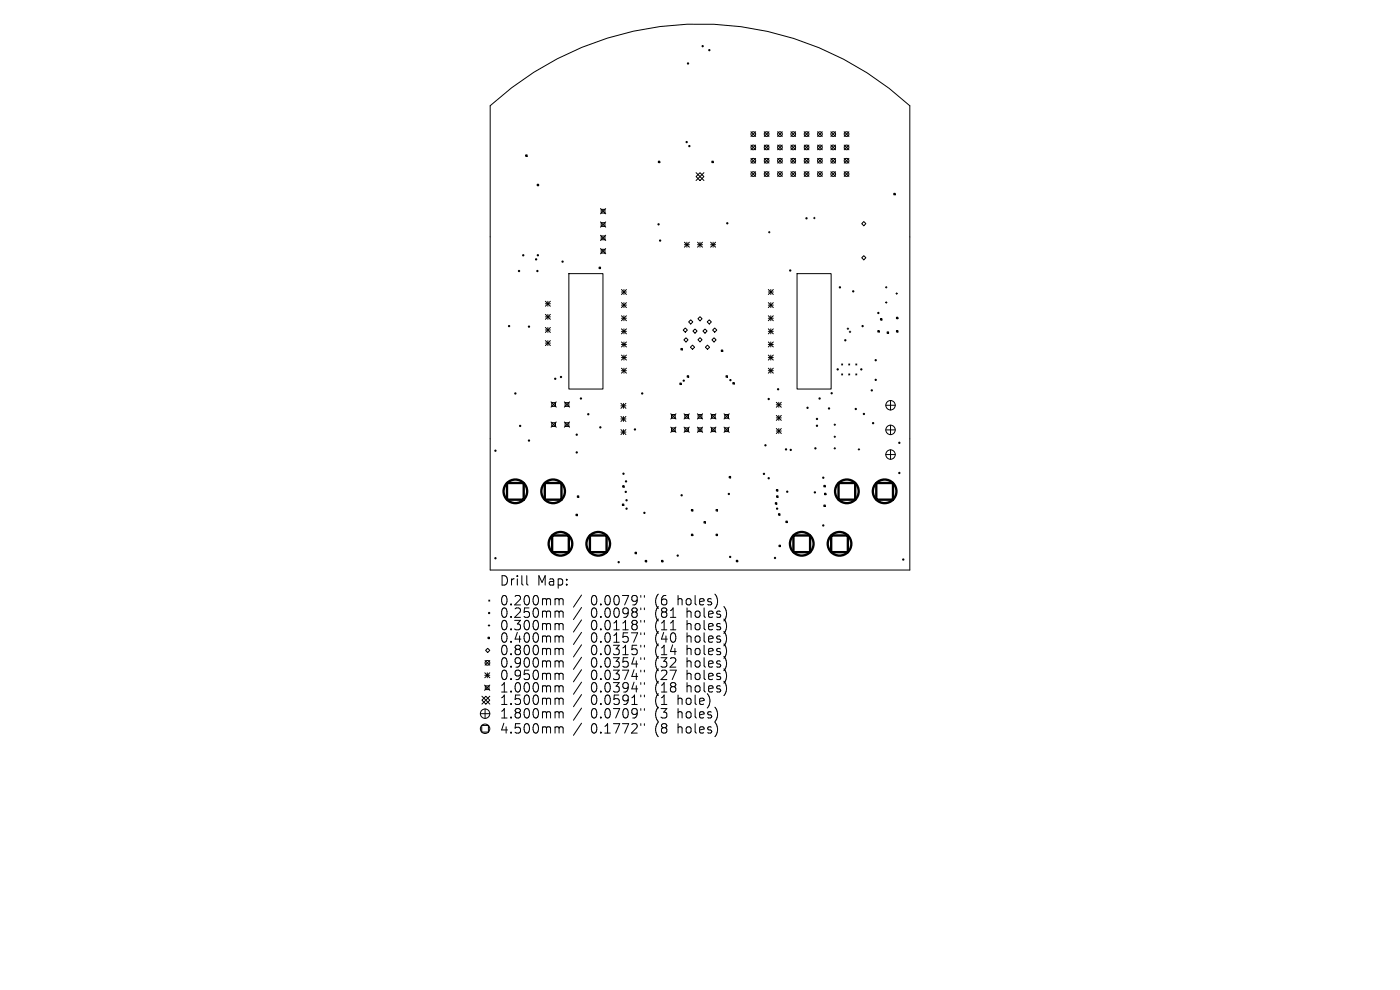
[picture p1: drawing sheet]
<svg xmlns="http://www.w3.org/2000/svg" width="297mm" height="210mm" viewBox="0 0 297 210" stroke-linecap="round" stroke-linejoin="round" font-family="sans-serif">
<defs><g id="words">
<g font-size="2.8">
<text x="105.9" y="124.5">Drill</text>
<text x="113.9" y="124.5">Map:</text>
<text x="105.9" y="128.7">0.200mm</text>
<text x="105.9" y="131.3">0.250mm</text>
<text x="125.4" y="128.7">0.0079&quot;</text>
<text x="125.4" y="131.3">0.0098&quot;</text>
<text x="139.1" y="128.7">(6</text>
<text x="139.1" y="131.3">(81</text>
<text x="144" y="128.7">holes)</text>
<text x="145.9" y="131.3">holes)</text>
<text x="105.9" y="134">0.300mm</text>
<text x="105.9" y="136.6">0.400mm</text>
<text x="125.4" y="134">0.0118&quot;</text>
<text x="125.4" y="136.6">0.0157&quot;</text>
<text x="139.1" y="134">(11</text>
<text x="139.1" y="136.6">(40</text>
<text x="145.9" y="134">holes)</text>
<text x="145.9" y="136.6">holes)</text>
<text x="105.9" y="139.3">0.800mm</text>
<text x="105.9" y="141.9">0.900mm</text>
<text x="125.4" y="139.3">0.0315&quot;</text>
<text x="125.4" y="141.9">0.0354&quot;</text>
<text x="139.1" y="139.3">(14</text>
<text x="139.1" y="141.9">(32</text>
<text x="145.9" y="139.3">holes)</text>
<text x="145.9" y="141.9">holes)</text>
<text x="105.9" y="144.5">0.950mm</text>
<text x="105.9" y="147.2">1.000mm</text>
<text x="105.9" y="149.8">1.500mm</text>
<text x="125.4" y="144.5">0.0374&quot;</text>
<text x="125.4" y="147.2">0.0394&quot;</text>
<text x="125.4" y="149.8">0.0591&quot;</text>
<text x="139.1" y="144.5">(27</text>
<text x="139.1" y="147.2">(18</text>
<text x="139.1" y="149.8">(1</text>
<text x="144" y="149.8">hole)</text>
<text x="145.9" y="144.5">holes)</text>
<text x="145.9" y="147.2">holes)</text>
<text x="105.9" y="152.7">1.800mm</text>
<text x="105.9" y="155.9">4.500mm</text>
<text x="125.4" y="152.7">0.0709&quot;</text>
<text x="125.4" y="155.9">0.1772&quot;</text>
<text x="139.1" y="152.7">(3</text>
<text x="139.1" y="155.9">(8</text>
<text x="144" y="152.7">holes)</text>
<text x="144" y="155.9">holes)</text>
</g>
</g></defs>
<g fill="none" stroke="#000" stroke-width=".21">
<path d="M104 22.4a65.8 65.8 0 0 1 89 0v98.5h-89zM111.5 32.9h.3v.3h-.3zM114 39.1h.3v.3h-.3zM139.7 34.2h.3v.3h-.3zM147.7 37.5l.8-.9 .8 .9-.8 .8zM147.7 36.6l1.6 1.7M149.3 36.6l-1.6 1.7M151 34.2h.3v.3h-.3zM159.3 27.9l1 1M159.3 30.8l1 1M159.3 33.6l1 1M159.3 36.4l1 1"/>
<path d="M160.3 27.9l-1 1M160.3 30.8l-1 1M160.3 33.6l-1 1M160.3 36.4l-1 1M162.1 30.8l1 1M162.1 33.6l1 1M162.1 36.4l1 1M162.1 27.9l1 1M163.1 27.9l-1 1M163.1 30.8l-1 1M163.1 33.6l-1 1M163.1 36.4l-1 1"/>
<path d="M165 33.6l1 1M165 36.4l1 1M165 30.8l1 1M165 27.9l1 1M166 27.9l-1 1M166 30.8l-1 1M166 33.6l-1 1M166 36.4l-1 1M167.8 36.4l1 1M167.8 33.6l1 1M167.8 30.8l1 1M167.8 27.9l1 1"/>
<path d="M168.8 27.9l-1 1M168.8 30.8l-1 1M168.8 33.6l-1 1M168.8 36.4l-1 1M170.6 36.4l1 1M170.6 33.6l1 1M170.6 30.8l1 1M170.6 27.9l1 1M171.6 27.9l-1 1M171.6 30.8l-1 1M171.6 33.6l-1 1M171.6 36.4l-1 1"/>
<path d="M173.4 36.4l1 1M173.4 33.6l1 1M173.4 30.8l1 1M173.4 27.9l1 1M174.4 27.9l-1 1M174.4 30.8l-1 1M174.4 33.6l-1 1M174.4 36.4l-1 1M176.3 33.6l1 1M176.3 30.8l1 1M176.3 27.9l1 1M176.3 36.4l1 1"/>
<path d="M177.3 27.9l-1 1M177.3 30.8l-1 1M177.3 33.6l-1 1M177.3 36.4l-1 1M179.1 36.4l1 1M179.1 33.6l1 1M179.1 30.8l1 1M179.1 27.9l1 1M180.1 27.9l-1 1M180.1 30.8l-1 1M180.1 33.6l-1 1M180.1 36.4l-1 1"/>
<path d="M120.7 58h7.2v24.5h-7.2zM127.1 56.7h.3v.3h-.3zM127.4 44.2l1.1 1.2M127.4 47.1l1.1 1.1M127.4 49.9l1.1 1.1M127.4 52.7l1.1 1.1M127.5 44.4h.8v.8h-.8zM127.5 47.2h.8v.8h-.8zM127.5 50.1h.8v.8h-.8zM127.5 52.9h.8v.8h-.8zM128.5 44.2l-1.1 1.2M128.5 47.1l-1.1 1.1"/>
<path d="M128.5 49.9l-1.1 1.1M128.5 52.7l-1.1 1.1M145.2 51.4l1 1M145.2 51.9h1M145.7 51.4v1M146.2 51.4l-1 1M148 51.9h1M148 51.4l1 1M148.5 51.4v1M149 51.4l-1 1M150.8 51.9h1M150.8 51.4l1 1"/>
<path d="M151.3 51.4v1M151.8 51.4l-1 1M163 49.3h.4M163.2 49.1v.3M169.1 58h7.2v24.5h-7.2zM172.6 46.3h.3M172.8 46.1v.3M182.8 54.7l.4-.5 .5 .5-.5 .4zM183.2 47l.5 .4-.5 .5-.4-.5zM189.6 41h.3v.3h-.3zM115.7 63.9l1.1 1.1M115.7 64.4h1.1"/>
<path d="M115.7 66.7l1.1 1M115.7 67.2h1.1M115.7 69.5l1.1 1M115.7 70h1.1M115.7 72.3l1.1 1M115.7 72.8h1.1M116.2 63.9v1.1M116.2 66.7v1M116.2 69.5v1M116.2 72.3v1M116.8 63.9l-1.1 1.1M116.8 66.7l-1.1 1"/>
<path d="M116.8 69.5l-1.1 1M116.8 72.3l-1.1 1M131.8 61.4l1.1 1.1M131.8 61.9h1.1M131.8 64.2l1.1 1.1M131.8 64.7h1.1M131.8 67l1.1 1M131.8 67.5h1.1M131.8 69.8l1.1 1M131.8 70.3h1.1M131.8 72.5l1.1 1.1M131.8 73.1h1.1"/>
<path d="M131.8 75.3l1.1 1.1M131.8 75.9h1.1M131.8 78.1l1.1 1.1M131.8 78.6h1.1M132.4 61.4v1.1M132.4 64.2v1.1M132.4 67v1M132.4 69.8v1M132.4 72.5v1.1M132.4 75.3v1.1M132.4 78.1v1.1M132.9 61.4l-1.1 1.1"/>
<path d="M132.9 64.2l-1.1 1.1M132.9 67l-1.1 1M132.9 69.8l-1.1 1M132.9 72.5l-1.1 1.1M132.9 75.3l-1.1 1.1M132.9 78.1l-1.1 1.1M144.5 73.9h.3v.3h-.3zM144.9 70l.5-.4 .4 .4-.4 .5zM145.1 72.1l.4-.4 .5 .4-.5 .4zM145.8 79.7h.3v.3h-.3zM146.1 68.3l.4-.5 .5 .5-.5 .4zM146.5 73.7l.4-.5 .5 .5-.5 .4z"/>
<path d="M147 70.2l.4-.4 .5 .4-.5 .5zM148.5 67.2l.4 .4-.4 .5-.4-.5zM148.5 71.6l.4 .5-.4 .4-.4-.4zM149.6 69.8l.4 .4-.4 .5-.5-.5zM149.6 73.7l.5-.5 .4 .5-.4 .4zM150 68.3l.5-.5 .4 .5-.4 .4zM151 72.1l.5-.4 .4 .4-.4 .4zM151.2 70l.4-.4 .5 .4-.5 .5zM153 74.2h.3v.4h-.3zM154 79.7h.3v.3h-.3zM163 61.9h1.1M163 64.7h1.1"/>
<path d="M163 67.5h1.1M163 70.3h1.1M163 73.1h1.1M163 75.9h1.1M163 78.6h1.1M163 61.4l1.1 1.1M163 64.2l1.1 1.1M163 67l1.1 1M163 69.8l1.1 1M163 72.5l1.1 1.1M163 75.3l1.1 1.1M163 78.1l1.1 1.1"/>
<path d="M163.5 61.4v1.1M163.5 64.2v1.1M163.5 67v1M163.5 69.8v1M163.5 72.5v1.1M163.5 75.3v1.1M163.5 78.1v1.1M164.1 61.4l-1.1 1.1M164.1 64.2l-1.1 1.1M164.1 67l-1.1 1M164.1 69.8l-1.1 1M164.1 72.5l-1.1 1.1"/>
<path d="M164.1 75.3l-1.1 1.1M164.1 78.1l-1.1 1.1M178.5 77.2l.3 .2M178.5 79.3l.3 .2M178.8 77.2l-.3 .2M178.8 79.3l-.3 .2M179.7 69.7h.3M179.9 69.6v.3M180 77.2l.3 .2M180 79.3l.3 .2M180.2 70.4h.3M180.3 77.2l-.3 .2"/>
<path d="M180.3 79.3l-.3 .2M180.3 70.2v.4M181.5 77.2l.3 .2M181.5 79.3l.3 .2M181.8 77.2l-.3 .2M181.8 79.3l-.3 .2M186.2 70.1h.3v.3h-.3zM186.8 67.6h.3v.3h-.3zM187.8 60.9h.4M187.8 64.2h.4M188 60.8v.3M188 64v.3"/>
<path d="M188.2 70.4h.3v.3h-.3zM190.1 62.3h.3M190.2 67.3h.3v.3h-.3zM190.2 70.1h.3v.3h-.3zM190.2 62.1v.3M116.9 85.2l1.1 1.2M116.9 89.5l1.1 1.1M117.1 85.4h.7v.8h-.7zM117.1 89.7h.7v.8h-.7zM118 85.2l-1.1 1.2M118 89.5l-1.1 1.1M119.7 85.2l1.1 1.2"/>
<path d="M119.7 89.5l1.1 1.1M119.9 85.4h.8v.8h-.8zM119.9 89.7h.8v.8h-.8zM120.8 85.2l-1.1 1.2M120.8 89.5l-1.1 1.1M131.7 85.6l1.1 1M131.7 86.1h1.1M131.7 88.3l1.1 1.1M131.7 88.9h1.1M131.7 91.1l1.1 1.1M131.7 91.7h1.1M132.3 85.6v1"/>
<path d="M132.3 88.3v1.1M132.3 91.1v1.1M132.8 85.6l-1.1 1M132.8 88.3l-1.1 1.1M132.8 91.1l-1.1 1.1M142.3 87.8l1.1 1.1M142.3 90.6l1.1 1.1M142.5 87.9h.7v.8h-.7zM142.5 90.8h.7v.7h-.7zM143.4 87.8l-1.1 1.1M143.4 90.6l-1.1 1.1M144.2 81.3h.3v.3h-.3z"/>
<path d="M145.1 87.8l1.1 1.1M145.1 90.6l1.1 1.1M145.3 87.9h.8v.8h-.8zM145.3 90.8h.8v.7h-.8zM146.2 87.8l-1.1 1.1M146.2 90.6l-1.1 1.1M147.9 90.6l1.2 1.1M147.9 87.8l1.2 1.1M148.1 87.9h.8v.8h-.8zM148.1 90.8h.8v.7h-.8zM149.1 87.8l-1.2 1.1M149.1 90.6l-1.2 1.1"/>
<path d="M150.8 90.6l1.1 1.1M150.8 87.8l1.1 1.1M150.9 87.9h.8v.8h-.8zM150.9 90.8h.8v.7h-.8zM151.9 87.8l-1.1 1.1M151.9 90.6l-1.1 1.1M153.6 90.6l1.1 1.1M153.6 87.8l1.1 1.1M153.8 87.9h.7v.8h-.7zM153.8 90.8h.7v.7h-.7zM154.7 87.8l-1.1 1.1M154.7 90.6l-1.1 1.1"/>
<path d="M155.5 81.1h.3v.4h-.3zM164.7 85.3l1 1.1M164.7 85.9h1M164.7 88.1l1 1.1M164.7 88.6h1M164.7 90.9l1 1.1M164.7 91.4h1M165.2 85.3v1.1M165.2 88.1v1.1M165.2 90.9v1.1M165.7 85.3l-1 1.1M165.7 88.1l-1 1.1"/>
<path d="M165.7 90.9l-1 1.1M176.9 90.1h.4M176.9 92.7h.4M176.9 95.1h.4M177.1 89.9v.4M177.1 92.5v.3M177.1 94.9v.4M182.1 95.3h.3M182.2 95.2v.3M187.9 86h2M187.9 91.2h2M187.9 96.4h2"/>
<path d="M188.9 85v2M188.9 90.2v2M188.9 95.4v2M122.2 109.1h.3v.3h-.3zM122.5 105.2h.3v.3h-.3zM132 106.9h.3v.3h-.3zM132.1 103h.3v.3h-.3zM134.7 117.1h.3v.4h-.3zM136.9 118.9h.3v.3h-.3zM140.3 118.9h.3v.3h-.3zM146.7 108.1h.3v.3h-.3zM146.7 113.3h.3v.3h-.3z"/>
<path d="M149.3 110.6h.4v.4h-.4zM151.9 108.1h.3v.3h-.3zM151.9 113.3h.3v.3h-.3zM154.7 101.1h.3v.3h-.3zM156.2 118.9h.3v.3h-.3zM164.5 106.6h.3v.3h-.3zM164.7 103.8h.3v.4h-.3zM164.7 105.2h.4v.3h-.4zM165.1 109h.4v.3h-.4zM165.3 115.6h.3v.4h-.3zM166.7 110.5h.3v.4h-.3zM174.8 103h.3v.3h-.3z"/>
<path d="M174.8 107.1h.3v.3h-.3zM174.9 104.6h.3v.3h-.3zM103 138l.5-.5 .4 .5-.4 .4zM103.5 135.2h.3v.3h-.3zM103.6 132.7h.3M103.7 127.3l.2 .2M103.7 132.5v.4M103.9 127.3l-.2 .2M111.8 122.1v1.7l.2 .3M118 127l.5 .1 .1 .2M118 129.6h.3l.3 .3M118 132.3h.3l.3 .3"/>
<path d="M118 134.9h.3l.3 .3M118 137.5l.5 .1 .1 .2M118.6 127.3l.3-.3 .5 .1 .1 1.2M118.6 127.3v1M118.6 129.9v1.1M118.6 132.6v1M118.6 135.2v1M118.6 137.8v1.1M118.6 129.9l.3-.3 .5 .1 .1 1.3M118.6 132.6l.3-.3 .5 .1 .1 1.2M118.6 135.2l.3-.3 .5 .1 .1 1.2M118.6 137.8l.3-.3 .5 .1 .1 1.3"/>
<path d="M123.4 126.2l-1.7 2.6M123.4 128.9l-1.7 2.5M123.4 131.5l-1.7 2.6M123.4 134.1l-1.7 2.6M123.4 136.8l-1.7 2.6M123.4 139.4l-1.7 2.6M135.9 126.3v.4M135.9 129v.3M135.9 131.6v.4M135.9 134.2v.4M135.9 136.9v.4M135.9 139.5v.4"/>
<path d="M136.7 126.3v.4M136.7 129v.3M136.7 131.6v.4M136.7 134.2v.4M136.7 136.9v.4M136.7 139.5v.4M101.9 151.4h2M102.2 153.9h1.4v1.4h-1.4zM102.2 148.5l.9-.8 .8 .8-.8 .9zM102.2 147.7l1.7 1.7M102.8 145.3l1.1 1.1M102.8 142.7l1.1 1.1"/>
<path d="M102.8 143.2h1.1M102.9 140.1l1 1M102.9 150.4v2M103 145.5h.7v.8h-.7zM103.4 142.7v1.1M103.9 140.1l-1 1M103.9 142.7l-1.1 1.1M103.9 145.3l-1.1 1.1M103.9 147.7l-1.7 1.7M118 140.2l.5 .1 .1 .2M118 142.8h.3l.3 .3M118 145.5l.5 .1 .1 .2"/>
<path d="M118 148.1h.3l.3 .3M118 151l.5 .1 .1 .2M118 154.2l.5 .1 .1 .2M118.6 140.5v1M118.6 143.1v1.1M118.6 145.8v1M118.6 148.4v1M118.6 151.3v1M118.6 154.5v1M118.6 140.5l.3-.3 .5 .1 .1 1.2M118.6 143.1l.3-.3 .5 .1 .1 1.3M118.6 145.8l.3-.3 .5 .1 .1 1.2"/>
<path d="M118.6 148.4l.3-.3 .5 .1 .1 1.2M118.6 151.3l.3-.3 .5 .1 .1 1.2M118.6 154.5l.3-.3 .5 .1 .1 1.2M123.4 142.1l-1.7 2.5M123.4 144.7l-1.7 2.6M123.4 147.3l-1.7 2.6M123.4 150.2l-1.7 2.6M123.4 153.4l-1.7 2.6M135.9 142.2v.3M135.9 144.8v.4M135.9 147.4v.4M135.9 150.3v.4"/>
<path d="M135.9 153.5v.4M136.7 142.2v.3M136.7 144.8v.4M136.7 147.4v.4M136.7 150.3v.4M136.7 153.5v.4"/>
<circle cx="146" cy="13.5" r=".14"/>
<circle cx="149.1" cy="9.8" r=".14"/>
<circle cx="150.5" cy="10.6" r=".14"/>
<circle cx="145.7" cy="30.1" r=".14"/>
<circle cx="146.2" cy="31" r=".14"/>
<circle cx="159.8" cy="28.4" r=".5"/>
<circle cx="159.8" cy="34.1" r=".5"/>
<circle cx="159.8" cy="36.9" r=".5"/>
<circle cx="159.8" cy="31.3" r=".5"/>
<circle cx="162.6" cy="28.4" r=".5"/>
<circle cx="162.6" cy="34.1" r=".5"/>
<circle cx="162.6" cy="36.9" r=".5"/>
<circle cx="162.6" cy="31.3" r=".5"/>
<circle cx="165.5" cy="28.4" r=".5"/>
<circle cx="165.5" cy="34.1" r=".5"/>
<circle cx="165.5" cy="36.9" r=".5"/>
<circle cx="165.5" cy="31.3" r=".5"/>
<circle cx="168.3" cy="34.1" r=".5"/>
<circle cx="168.3" cy="28.4" r=".5"/>
<circle cx="168.3" cy="36.9" r=".5"/>
<circle cx="168.3" cy="31.3" r=".5"/>
<circle cx="171.1" cy="28.4" r=".5"/>
<circle cx="171.1" cy="34.1" r=".5"/>
<circle cx="171.1" cy="36.9" r=".5"/>
<circle cx="171.1" cy="31.3" r=".5"/>
<circle cx="173.9" cy="28.4" r=".5"/>
<circle cx="173.9" cy="34.1" r=".5"/>
<circle cx="173.9" cy="36.9" r=".5"/>
<circle cx="173.9" cy="31.3" r=".5"/>
<circle cx="176.8" cy="28.4" r=".5"/>
<circle cx="176.8" cy="34.1" r=".5"/>
<circle cx="176.8" cy="36.9" r=".5"/>
<circle cx="176.8" cy="31.3" r=".5"/>
<circle cx="179.6" cy="34.1" r=".5"/>
<circle cx="179.6" cy="28.4" r=".5"/>
<circle cx="179.6" cy="36.9" r=".5"/>
<circle cx="179.6" cy="31.3" r=".5"/>
<circle cx="110.1" cy="57.5" r=".14"/>
<circle cx="111" cy="54.2" r=".14"/>
<circle cx="113.7" cy="55" r=".14"/>
<circle cx="114" cy="57.5" r=".14"/>
<circle cx="114.1" cy="54.1" r=".14"/>
<circle cx="119.3" cy="55.5" r=".14"/>
<circle cx="139.7" cy="47.6" r=".14"/>
<circle cx="140" cy="51" r=".14"/>
<circle cx="154.3" cy="47.4" r=".14"/>
<circle cx="167.6" cy="57.4" r=".14"/>
<circle cx="171.1" cy="46.3" r=".14"/>
<circle cx="108" cy="69.2" r=".14"/>
<circle cx="112.2" cy="69.3" r=".14"/>
<circle cx="119" cy="80" r=".14"/>
<circle cx="177.7" cy="78.4" r=".14"/>
<circle cx="178.2" cy="61" r=".14"/>
<circle cx="179.3" cy="72.2" r=".14"/>
<circle cx="181" cy="61.8" r=".14"/>
<circle cx="182.7" cy="78.4" r=".14"/>
<circle cx="183" cy="69.2" r=".14"/>
<circle cx="185.8" cy="76.4" r=".14"/>
<circle cx="186.3" cy="66.4" r=".14"/>
<circle cx="105.1" cy="95.6" r=".14"/>
<circle cx="109.3" cy="83.5" r=".14"/>
<circle cx="110.3" cy="90.3" r=".14"/>
<circle cx="112.2" cy="93.5" r=".14"/>
<circle cx="117.8" cy="80.4" r=".14"/>
<circle cx="122.4" cy="92.2" r=".14"/>
<circle cx="122.4" cy="96" r=".14"/>
<circle cx="123.2" cy="84.5" r=".14"/>
<circle cx="124.8" cy="87.9" r=".14"/>
<circle cx="127.4" cy="90.7" r=".14"/>
<circle cx="134.7" cy="91.1" r=".14"/>
<circle cx="136.2" cy="83.5" r=".14"/>
<circle cx="145.1" cy="80.7" r=".14"/>
<circle cx="155" cy="80.6" r=".14"/>
<circle cx="162.4" cy="94.5" r=".14"/>
<circle cx="163.1" cy="84.6" r=".14"/>
<circle cx="165.1" cy="82.6" r=".14"/>
<circle cx="166.8" cy="95.3" r=".14"/>
<circle cx="167.8" cy="95.4" r=".14"/>
<circle cx="171.3" cy="86.5" r=".14"/>
<circle cx="173" cy="95.1" r=".14"/>
<circle cx="173.3" cy="88.9" r=".14"/>
<circle cx="173.3" cy="90.3" r=".14"/>
<circle cx="173.9" cy="84.5" r=".14"/>
<circle cx="175.9" cy="86.6" r=".14"/>
<circle cx="176.4" cy="83.4" r=".14"/>
<circle cx="181.6" cy="86.8" r=".14"/>
<circle cx="183.3" cy="87.8" r=".14"/>
<circle cx="184.9" cy="82.8" r=".14"/>
<circle cx="185.2" cy="89.8" r=".14"/>
<circle cx="185.8" cy="80.6" r=".14"/>
<circle cx="188.9" cy="96.4" r="1"/>
<circle cx="188.9" cy="91.2" r="1"/>
<circle cx="188.9" cy="86" r="1"/>
<circle cx="190.8" cy="93.9" r=".14"/>
<circle cx="105.1" cy="118.4" r=".14"/>
<circle cx="131.3" cy="119.3" r=".14"/>
<circle cx="132.3" cy="100.5" r=".14"/>
<circle cx="132.8" cy="104.3" r=".14"/>
<circle cx="132.8" cy="102.1" r=".14"/>
<circle cx="132.9" cy="107.9" r=".14"/>
<circle cx="132.9" cy="106.1" r=".14"/>
<circle cx="136.7" cy="108.8" r=".14"/>
<circle cx="143.8" cy="117.9" r=".14"/>
<circle cx="144.6" cy="105.1" r=".14"/>
<circle cx="154.6" cy="104.8" r=".14"/>
<circle cx="154.9" cy="118.1" r=".14"/>
<circle cx="162.1" cy="100.5" r=".14"/>
<circle cx="163.1" cy="101.4" r=".14"/>
<circle cx="164.4" cy="118.4" r=".14"/>
<circle cx="164.9" cy="107.9" r=".14"/>
<circle cx="167" cy="104.3" r=".14"/>
<circle cx="172.9" cy="104.5" r=".14"/>
<circle cx="174.7" cy="101.3" r=".14"/>
<circle cx="174.7" cy="111.5" r=".14"/>
<circle cx="190.8" cy="100.3" r=".14"/>
<circle cx="191.6" cy="118.7" r=".14"/>
<circle cx="103.8" cy="130" r=".14"/>
<circle cx="102.9" cy="154.6" r="1"/>
<circle cx="102.9" cy="151.4" r="1"/>
<circle cx="103.4" cy="140.6" r=".5"/>
</g>
<g fill="none" stroke="#000" stroke-width=".5">
<path d="M107.6 102.5h3.5v3.5h-3.5zM115.6 102.5h3.5v3.5h-3.5zM117.1 113.6h3.6v3.5h-3.6zM125.1 113.6h3.6v3.5h-3.6zM168.3 113.6h3.6v3.5h-3.6zM176.3 113.6h3.6v3.5h-3.6zM177.9 102.5h3.5v3.5h-3.5zM185.9 102.5h3.5v3.5h-3.5z"/>
<circle cx="109.3" cy="104.2" r="2.5"/>
<circle cx="117.3" cy="104.2" r="2.5"/>
<circle cx="118.9" cy="115.4" r="2.5"/>
<circle cx="126.9" cy="115.4" r="2.5"/>
<circle cx="170.1" cy="115.4" r="2.5"/>
<circle cx="178.1" cy="115.4" r="2.5"/>
<circle cx="179.7" cy="104.2" r="2.5"/>
<circle cx="187.7" cy="104.2" r="2.5"/>
</g>
<use href="#words"/>
</svg>
